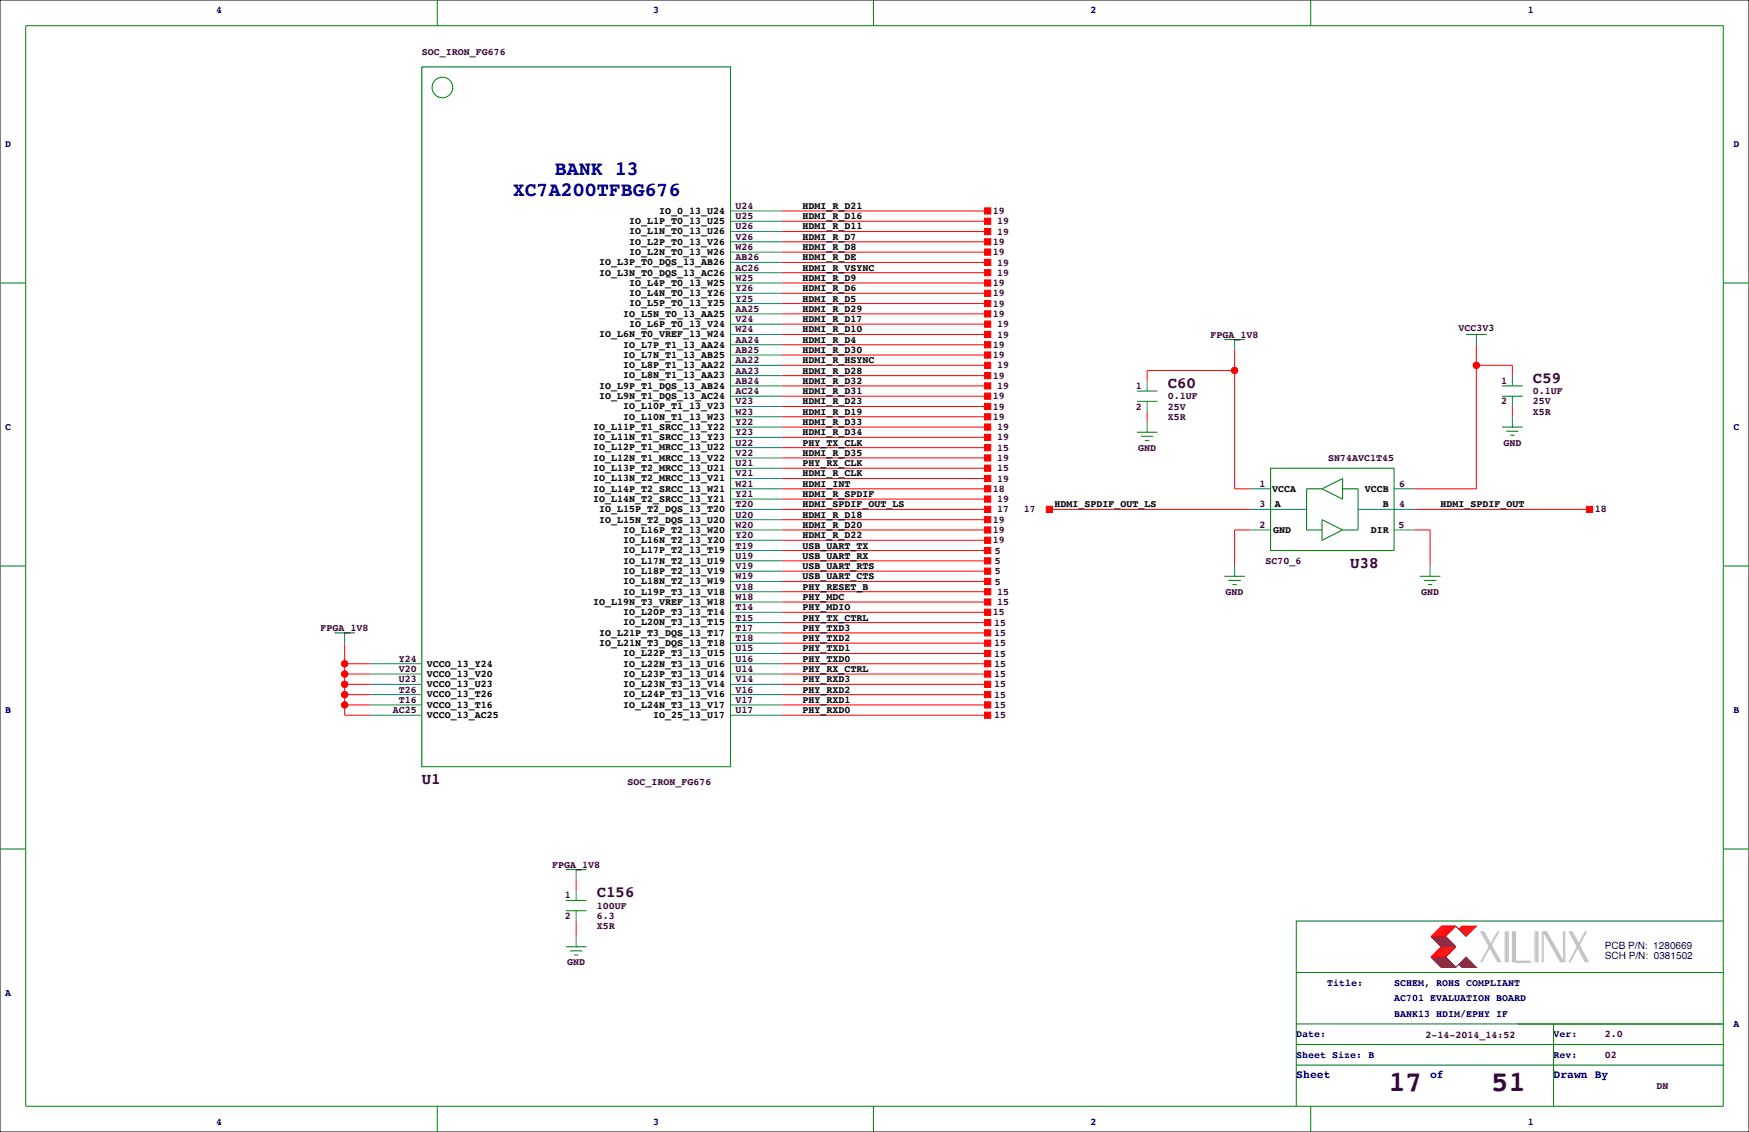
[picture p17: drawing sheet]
<svg xmlns="http://www.w3.org/2000/svg" width="432mm" height="279mm" viewBox="0 0 432 279" stroke-linecap="round" stroke-linejoin="round" font-family="sans-serif">
<defs><g id="words">
<g font-size="7.1" fill="#400040">
<text x="342.8" y="269.3">17</text>
<text x="368.2" y="269.3">51</text>
</g>
<g font-size="4.9" fill="#0000a0">
<text x="136.9" y="43.3">BANK 13</text>
<text x="126.6" y="48.4">XC7A200TFBG676</text>
</g>
<g font-size="3.9" fill="#400040">
<text x="288.3" y="95.7">C60</text>
<text x="378.5" y="94.5">C59</text>
<text x="333.4" y="140.2">U38</text>
<text x="104.1" y="193.5">U1</text>
<text x="147.3" y="221.5">C156</text>
</g>
<g font-size="2.8" fill="#0000a0">
<text x="320" y="266.1">Sheet</text>
<text x="353.1" y="266.1">of</text>
<text x="383.5" y="266.1">Drawn By</text>
</g>
<g font-size="2.5" fill="#0000a0">
<text x="53.3" y="3.3">4</text>
<text x="161.3" y="3.3">3</text>
<text x="269.2" y="3.3">2</text>
<text x="377.2" y="3.3">1</text>
<text x="1.3" y="36.3">D</text>
<text x="428" y="36.3">D</text>
<text x="1.3" y="106.2">C</text>
<text x="428" y="106.2">C</text>
<text x="1.3" y="176">B</text>
<text x="428" y="176">B</text>
<text x="396.2" y="234.2">PCB P/N: 1280669</text>
<text x="396.2" y="236.8">SCH P/N: 0381502</text>
<text x="1.3" y="245.9">A</text>
<text x="327.7" y="243.3">Title:</text>
<text x="344.2" y="243.3">SCHEM, ROHS COMPLIANT</text>
<text x="344.2" y="247.1">AC701 EVALUATION BOARD</text>
<text x="344.2" y="251">BANK13 HDIM/EPHY IF</text>
<text x="320" y="256">Date:</text>
<text x="383.5" y="256">Ver:</text>
<text x="428" y="253.5">A</text>
<text x="320" y="261.1">Sheet Size: B</text>
<text x="383.5" y="261.1">Rev:</text>
<text x="53.3" y="277.6">4</text>
<text x="161.3" y="277.6">3</text>
<text x="269.2" y="277.6">2</text>
<text x="377.2" y="277.6">1</text>
</g>
<g font-size="2.5" fill="#400040">
<text x="104.1" y="13.5">SOC_IRON_FG676</text>
<text x="181.6" y="51.6">U24</text>
<text x="245.1" y="52.8">19</text>
<text x="181.6" y="59.2">V26</text>
<text x="181.6" y="56.6">U26</text>
<text x="181.6" y="54.1">U25</text>
<text x="246.2" y="55.4">19</text>
<text x="246.2" y="57.9">19</text>
<text x="181.6" y="64.3">AB26</text>
<text x="181.6" y="61.7">W26</text>
<text x="245.1" y="63">19</text>
<text x="245.1" y="60.5">19</text>
<text x="246.2" y="65.5">19</text>
<text x="181.6" y="71.9">Y26</text>
<text x="181.6" y="69.3">W25</text>
<text x="181.6" y="66.8">AC26</text>
<text x="245.1" y="70.6">19</text>
<text x="246.2" y="68.1">19</text>
<text x="181.6" y="77">AA25</text>
<text x="181.6" y="74.4">Y25</text>
<text x="245.1" y="75.7">19</text>
<text x="245.1" y="73.2">19</text>
<text x="181.6" y="82">W24</text>
<text x="181.6" y="79.5">V24</text>
<text x="245.1" y="78.2">19</text>
<text x="246.2" y="80.8">19</text>
<text x="246.2" y="83.3">19</text>
<text x="298.9" y="83.3">FPGA_1V8</text>
<text x="360" y="81.8">VCC3V3</text>
<text x="181.6" y="89.7">AA22</text>
<text x="181.6" y="87.1">AB25</text>
<text x="181.6" y="84.6">AA24</text>
<text x="245.1" y="85.9">19</text>
<text x="245.1" y="88.4">19</text>
<text x="181.6" y="94.7">AB24</text>
<text x="181.6" y="92.2">AA23</text>
<text x="245.1" y="93.5">19</text>
<text x="246.2" y="90.9">19</text>
<text x="370.6" y="94.7">1</text>
<text x="181.6" y="99.8">V23</text>
<text x="181.6" y="97.3">AC24</text>
<text x="245.1" y="101.1">19</text>
<text x="245.1" y="98.6">19</text>
<text x="246.2" y="96">19</text>
<text x="280.5" y="96">1</text>
<text x="280.5" y="101.1">2</text>
<text x="288.3" y="101.1">25V</text>
<text x="288.3" y="98.6">0.1UF</text>
<text x="370.6" y="99.8">2</text>
<text x="378.5" y="99.8">25V</text>
<text x="378.5" y="97.3">0.1UF</text>
<text x="181.6" y="107.4">Y23</text>
<text x="181.6" y="104.9">Y22</text>
<text x="181.6" y="102.4">W23</text>
<text x="245.1" y="103.6">19</text>
<text x="246.2" y="106.2">19</text>
<text x="288.3" y="103.6">X5R</text>
<text x="378.5" y="102.4">X5R</text>
<text x="181.6" y="112.5">V22</text>
<text x="181.6" y="110">U22</text>
<text x="246.2" y="111.3">15</text>
<text x="246.2" y="113.8">19</text>
<text x="246.2" y="108.7">19</text>
<text x="281" y="111.3">GND</text>
<text x="327.9" y="113.8">SN74AVC1T45</text>
<text x="371.2" y="110">GND</text>
<text x="181.6" y="117.6">V21</text>
<text x="181.6" y="115.1">U21</text>
<text x="246.2" y="116.3">15</text>
<text x="246.2" y="118.9">19</text>
<text x="181.6" y="125.2">T20</text>
<text x="181.6" y="122.7">Y21</text>
<text x="181.6" y="120.1">W21</text>
<text x="245.1" y="121.4">18</text>
<text x="246.2" y="124">19</text>
<text x="310.9" y="120.1">1</text>
<text x="310.9" y="125.2">3</text>
<text x="345.4" y="120.1">6</text>
<text x="345.4" y="125.2">4</text>
<text x="181.6" y="130.3">W20</text>
<text x="181.6" y="127.8">U20</text>
<text x="245.1" y="129">19</text>
<text x="245.1" y="131.6">19</text>
<text x="246.2" y="126.5">17</text>
<text x="252.7" y="126.5">17</text>
<text x="310.9" y="130.3">2</text>
<text x="345.2" y="130.3">5</text>
<text x="393.7" y="126.5">18</text>
<text x="181.6" y="137.9">U19</text>
<text x="181.6" y="135.4">T19</text>
<text x="181.6" y="132.8">Y20</text>
<text x="245.1" y="134.1">19</text>
<text x="245.6" y="136.7">5</text>
<text x="181.6" y="143">W19</text>
<text x="181.6" y="140.5">V19</text>
<text x="245.6" y="139.2">5</text>
<text x="245.6" y="141.7">5</text>
<text x="312.4" y="139.2">SC70_6</text>
<text x="181.6" y="148.1">W18</text>
<text x="181.6" y="145.5">V18</text>
<text x="245.6" y="144.3">5</text>
<text x="246.2" y="146.8">15</text>
<text x="246.2" y="149.4">15</text>
<text x="302.6" y="146.8">GND</text>
<text x="350.8" y="146.8">GND</text>
<text x="79.2" y="155.7">FPGA_1V8</text>
<text x="181.6" y="155.7">T17</text>
<text x="181.6" y="153.2">T15</text>
<text x="181.6" y="150.6">T14</text>
<text x="245.1" y="151.9">15</text>
<text x="245.4" y="154.4">15</text>
<text x="181.6" y="160.8">U15</text>
<text x="181.6" y="158.2">T18</text>
<text x="245.4" y="159.5">15</text>
<text x="245.4" y="157">15</text>
<text x="98.4" y="165.9">V20</text>
<text x="98.4" y="163.3">Y24</text>
<text x="181.6" y="165.9">U14</text>
<text x="181.6" y="163.3">U16</text>
<text x="245.4" y="167.1">15</text>
<text x="245.4" y="164.6">15</text>
<text x="245.4" y="162.1">15</text>
<text x="98.4" y="173.5">T16</text>
<text x="98.4" y="170.9">T26</text>
<text x="98.4" y="168.4">U23</text>
<text x="181.6" y="173.5">V17</text>
<text x="181.6" y="170.9">V16</text>
<text x="181.6" y="168.4">V14</text>
<text x="245.4" y="172.2">15</text>
<text x="245.4" y="169.7">15</text>
<text x="96.9" y="176">AC25</text>
<text x="181.6" y="176">U17</text>
<text x="245.4" y="177.3">15</text>
<text x="245.4" y="174.8">15</text>
<text x="154.9" y="193.8">SOC_IRON_FG676</text>
<text x="136.3" y="214.1">FPGA_1V8</text>
<text x="139.5" y="221.7">1</text>
<text x="139.5" y="226.8">2</text>
<text x="147.3" y="224.3">100UF</text>
<text x="147.3" y="226.8">6.3</text>
<text x="147.3" y="229.4">X5R</text>
<text x="140" y="238.3">GND</text>
<text x="351.9" y="256.3">2-14-2014_14:52</text>
<text x="396.2" y="256">2.0</text>
<text x="396.2" y="261.1">02</text>
<text x="408.9" y="268.7">DN</text>
</g>
<g font-size="2.5">
<text x="162.8" y="52.8">IO_0_13_U24</text>
<text x="198.1" y="51.6">HDMI_R_D21</text>
<text x="155.4" y="57.8">IO_L1N_T0_13_U26</text>
<text x="155.4" y="55.3">IO_L1P_T0_13_U25</text>
<text x="198.1" y="54.1">HDMI_R_D16</text>
<text x="198.1" y="56.6">HDMI_R_D11</text>
<text x="198.1" y="59.2">HDMI_R_D7</text>
<text x="148" y="65.5">IO_L3P_T0_DQS_13_AB26</text>
<text x="155.4" y="62.9">IO_L2N_T0_13_W26</text>
<text x="155.4" y="60.4">IO_L2P_T0_13_V26</text>
<text x="198.1" y="64.3">HDMI_R_DE</text>
<text x="198.1" y="61.7">HDMI_R_D8</text>
<text x="148" y="68">IO_L3N_T0_DQS_13_AC26</text>
<text x="155.4" y="70.5">IO_L4P_T0_13_W25</text>
<text x="198.1" y="69.3">HDMI_R_D9</text>
<text x="198.1" y="71.9">HDMI_R_D6</text>
<text x="198.1" y="66.8">HDMI_R_VSYNC</text>
<text x="155.4" y="75.6">IO_L5P_T0_13_Y25</text>
<text x="155.4" y="73.1">IO_L4N_T0_13_Y26</text>
<text x="198.1" y="74.4">HDMI_R_D5</text>
<text x="198.1" y="77">HDMI_R_D29</text>
<text x="148" y="83.2">IO_L6N_T0_VREF_13_W24</text>
<text x="153.9" y="78.2">IO_L5N_T0_13_AA25</text>
<text x="155.4" y="80.7">IO_L6P_T0_13_V24</text>
<text x="198.1" y="79.5">HDMI_R_D17</text>
<text x="198.1" y="82">HDMI_R_D10</text>
<text x="153.9" y="88.3">IO_L7N_T1_13_AB25</text>
<text x="153.9" y="85.8">IO_L7P_T1_13_AA24</text>
<text x="198.1" y="84.6">HDMI_R_D4</text>
<text x="198.1" y="87.1">HDMI_R_D30</text>
<text x="198.1" y="89.7">HDMI_R_HSYNC</text>
<text x="148" y="95.9">IO_L9P_T1_DQS_13_AB24</text>
<text x="153.9" y="93.4">IO_L8N_T1_13_AA23</text>
<text x="153.9" y="90.9">IO_L8P_T1_13_AA22</text>
<text x="198.1" y="94.7">HDMI_R_D32</text>
<text x="198.1" y="92.2">HDMI_R_D28</text>
<text x="148" y="98.5">IO_L9N_T1_DQS_13_AC24</text>
<text x="153.9" y="101">IO_L10P_T1_13_V23</text>
<text x="198.1" y="99.8">HDMI_R_D23</text>
<text x="198.1" y="97.3">HDMI_R_D31</text>
<text x="146.5" y="106.1">IO_L11P_T1_SRCC_13_Y22</text>
<text x="153.9" y="103.6">IO_L10N_T1_13_W23</text>
<text x="198.1" y="102.4">HDMI_R_D19</text>
<text x="198.1" y="107.4">HDMI_R_D34</text>
<text x="198.1" y="104.9">HDMI_R_D33</text>
<text x="146.5" y="113.7">IO_L12N_T1_MRCC_13_V22</text>
<text x="146.5" y="111.2">IO_L12P_T1_MRCC_13_U22</text>
<text x="146.5" y="108.6">IO_L11N_T1_SRCC_13_Y23</text>
<text x="198.1" y="110">PHY_TX_CLK</text>
<text x="198.1" y="112.5">HDMI_R_D35</text>
<text x="146.5" y="118.8">IO_L13N_T2_MRCC_13_V21</text>
<text x="146.5" y="116.3">IO_L13P_T2_MRCC_13_U21</text>
<text x="198.1" y="115.1">PHY_RX_CLK</text>
<text x="198.1" y="117.6">HDMI_R_CLK</text>
<text x="146.5" y="123.9">IO_L14N_T2_SRCC_13_Y21</text>
<text x="146.5" y="121.3">IO_L14P_T2_SRCC_13_W21</text>
<text x="198.1" y="125.2">HDMI_SPDIF_OUT_LS</text>
<text x="198.1" y="122.7">HDMI_R_SPDIF</text>
<text x="198.1" y="120.1">HDMI_INT</text>
<text x="260.3" y="125.2">HDMI_SPDIF_OUT_LS</text>
<text x="314.1" y="121.4">VCCA</text>
<text x="314.7" y="125.2">A</text>
<text x="337" y="121.4">VCCB</text>
<text x="341.4" y="125.2">B</text>
<text x="355.6" y="125.2">HDMI_SPDIF_OUT</text>
<text x="148" y="129">IO_L15N_T2_DQS_13_U20</text>
<text x="148" y="126.4">IO_L15P_T2_DQS_13_T20</text>
<text x="153.9" y="131.5">IO_L16P_T2_13_W20</text>
<text x="198.1" y="127.8">HDMI_R_D18</text>
<text x="198.1" y="130.3">HDMI_R_D20</text>
<text x="314.3" y="131.6">GND</text>
<text x="338.5" y="131.6">DIR</text>
<text x="153.9" y="136.6">IO_L17P_T2_13_T19</text>
<text x="153.9" y="134">IO_L16N_T2_13_Y20</text>
<text x="198.1" y="132.8">HDMI_R_D22</text>
<text x="198.1" y="137.9">USB_UART_RX</text>
<text x="198.1" y="135.4">USB_UART_TX</text>
<text x="153.9" y="141.7">IO_L18P_T2_13_V19</text>
<text x="153.9" y="139.1">IO_L17N_T2_13_U19</text>
<text x="198.1" y="140.5">USB_UART_RTS</text>
<text x="198.1" y="143">USB_UART_CTS</text>
<text x="146.5" y="149.3">IO_L19N_T3_VREF_13_W18</text>
<text x="153.9" y="146.7">IO_L19P_T3_13_V18</text>
<text x="153.9" y="144.2">IO_L18N_T2_13_W19</text>
<text x="198.1" y="145.5">PHY_RESET_B</text>
<text x="198.1" y="148.1">PHY_MDC</text>
<text x="153.9" y="154.4">IO_L20N_T3_13_T15</text>
<text x="153.9" y="151.8">IO_L20P_T3_13_T14</text>
<text x="198.1" y="155.7">PHY_TXD3</text>
<text x="198.1" y="153.2">PHY_TX_CTRL</text>
<text x="198.1" y="150.6">PHY_MDIO</text>
<text x="148" y="159.4">IO_L21N_T3_DQS_13_T18</text>
<text x="148" y="156.9">IO_L21P_T3_DQS_13_T17</text>
<text x="153.9" y="162">IO_L22P_T3_13_U15</text>
<text x="198.1" y="160.8">PHY_TXD1</text>
<text x="198.1" y="158.2">PHY_TXD2</text>
<text x="105.4" y="167.1">VCCO_13_V20</text>
<text x="105.4" y="164.5">VCCO_13_Y24</text>
<text x="153.9" y="167.1">IO_L23P_T3_13_U14</text>
<text x="153.9" y="164.5">IO_L22N_T3_13_U16</text>
<text x="198.1" y="165.9">PHY_RX_CTRL</text>
<text x="198.1" y="163.3">PHY_TXD0</text>
<text x="105.4" y="172.1">VCCO_13_T26</text>
<text x="105.4" y="169.6">VCCO_13_U23</text>
<text x="153.9" y="172.1">IO_L24P_T3_13_V16</text>
<text x="153.9" y="169.6">IO_L23N_T3_13_V14</text>
<text x="198.1" y="173.5">PHY_RXD1</text>
<text x="198.1" y="170.9">PHY_RXD2</text>
<text x="198.1" y="168.4">PHY_RXD3</text>
<text x="105.4" y="177.2">VCCO_13_AC25</text>
<text x="105.4" y="174.7">VCCO_13_T16</text>
<text x="153.9" y="174.7">IO_L24N_T3_13_V17</text>
<text x="161.3" y="177.2">IO_25_13_U17</text>
<text x="198.1" y="176">PHY_RXD0</text>
</g>
</g></defs>
<path d="M0 0h431.8v279.4h-431.8z" fill="none" stroke="#000" stroke-width=".25"/>
<g fill="none" stroke="#008080" stroke-width=".25">
<path d="M180.3 59.7h12.7M180.3 57.2h12.7M180.3 54.6h12.7M180.3 52.1h12.7M180.3 77.5h12.7M180.3 74.9h12.7M180.3 72.4h12.7M180.3 69.8h12.7M180.3 67.3h12.7M180.3 64.8h12.7M180.3 62.2h12.7M180.3 97.8h12.7"/>
<path d="M180.3 95.2h12.7M180.3 92.7h12.7M180.3 90.2h12.7M180.3 87.6h12.7M180.3 85.1h12.7M180.3 82.5h12.7M180.3 80h12.7M283.2 94v2.5M283.2 99.1v2.5M304.8 83.8v2.6M364.5 82.5v2.6M373.4 92.7v2.5"/>
<path d="M373.4 97.8v2.5M180.3 118.1h12.7M180.3 115.6h12.7M180.3 113h12.7M180.3 110.5h12.7M180.3 107.9h12.7M180.3 105.4h12.7M180.3 102.9h12.7M180.3 100.3h12.7M283.2 104.1v2.6M373.4 102.9v2.5M180.3 130.8h12.7"/>
<path d="M180.3 120.7h12.7M180.3 125.7h12.7M180.3 138.4h12.7M180.3 135.9h12.7M180.3 133.3h12.7M180.3 128.3h12.7M180.3 123.2h12.7M304.8 139.7v2.5M308.6 130.8h5.1M308.6 120.7h5.1M308.6 125.7h14M335.3 125.7h13.9"/>
<path d="M344.2 130.8h5M344.2 120.7h5M353.1 139.7v2.5M85.1 156.2v2.6M180.3 158.8h12.7M180.3 156.2h12.7M180.3 153.7h12.7M180.3 151.1h12.7M180.3 148.6h12.7M180.3 146h12.7M180.3 143.5h12.7M180.3 141h12.7"/>
<path d="M91.4 176.5h12.7M91.4 174h12.7M91.4 171.4h12.7M91.4 168.9h12.7M91.4 166.4h12.7M91.4 163.8h12.7M180.3 176.5h12.7M180.3 174h12.7M180.3 171.4h12.7M180.3 168.9h12.7M180.3 166.4h12.7M180.3 163.8h12.7"/>
<path d="M180.3 161.3h12.7M142.2 214.6v2.6M142.2 219.7v2.5M142.2 224.8v2.5M142.2 231.1v2.6"/>
</g>
<g fill="none" stroke="#008000" stroke-width=".25">
<path d="M6.3 6.4h419.1v266.6h-419.1zM104.1 16.5h76.2v172.7h-76.2zM107.9 0v6.4M215.6 0v6.4M323.6 0v6.4M0 69.8h6.3M425.4 69.8h6.4M280.7 99.1h5.1M280.7 96.5h5.1M302.3 83.8h5M304.8 83.8h.1M361.9 82.5h5.1"/>
<path d="M364.5 82.5h.1M370.8 97.8h5.1M370.8 95.2h5.1M280.7 106.7h5.1M281.7 107.7h3M282.7 108.7h1M283.2 106.7h.1M313.7 115.6h30.5v20.3h-30.5zM370.8 105.4h5.1M371.9 106.4h3M372.9 107.4h1M373.4 105.4h.1"/>
<path d="M0 139.7h6.3M326.4 120.7l5.1-2.6v5.1zM326.4 120.7h-3.8v10.1h3.8M326.4 128.3l5.1 2.5-5.1 2.5zM331.5 120.7h3.8v10.1h-3.8M425.4 139.7h6.4M82.5 156.2h5.1M85.1 156.2h.1M302.3 142.2h5M303.3 143.3h3M304.3 144.3h1M304.8 142.2h.1"/>
<path d="M350.5 142.2h5.1M351.5 143.3h3.1M352.6 144.3h1M353.1 142.2h.1M0 209.5h6.3M139.7 214.6h5.1M142.2 214.6h.1M425.4 209.5h6.4M139.7 233.7h5.1M139.7 224.8h5.1M139.7 222.2h5.1M140.7 234.7h3.1"/>
<path d="M141.7 235.7h1M142.2 233.7h.1M425.4 227.3h-105.4v35.6M320 257.8h105.4M320 252.7h105.4M320 240h105.4M383.5 252.7v20.3M107.9 273v6.4M215.6 273v6.4M320 262.9v10.1M320 262.9h105.4M323.6 273v6.4"/>
<path d="M383.5 264.2h.1"/>
<circle cx="109.2" cy="21.6" r="2.54"/>
</g>
<g fill="none" stroke="#f00" stroke-width=".25">
<path d="M193 59.7h50.8M193 57.2h50.8M193 54.6h50.8M193 52.1h50.8M193 62.2h50.8M193 67.3h50.8M193 64.8h50.8M193 77.5h50.8M193 72.4h50.8M193 74.9h50.8M193 69.8h50.8M193 90.2h50.8"/>
<path d="M193 92.7h50.8M193 97.8h50.8M193 95.2h50.8M193 87.6h50.8M193 85.1h50.8M193 82.5h50.8M193 80h50.8M304.8 86.4v34.3h3.8M304.8 91.4h-21.6v2.6M364.5 85.1v35.6h-15.3M364.5 90.2h8.9v2.5M193 105.4h50.8"/>
<path d="M193 107.9h50.8M193 118.1h50.8M193 113h50.8M193 110.5h50.8M193 115.6h50.8M193 100.3h50.8M193 102.9h50.8M283.2 101.6v2.5M373.4 100.3v2.6M193 120.7h50.8M193 130.8h50.8M193 135.9h50.8"/>
<path d="M193 138.4h50.8M193 123.2h50.8M193 125.7h50.8M193 133.3h50.8M193 128.3h50.8M259.1 125.7h49.5M308.6 130.8h-3.8v8.9M349.2 130.8h3.9v8.9M349.2 125.7h43.2M85.1 158.8v17.7h6.3M193 143.5h50.8M193 141h50.8"/>
<path d="M193 148.6h50.8M193 151.1h50.8M193 146h50.8M193 153.7h50.8M193 156.2h50.8M193 158.8h50.8M85.1 163.8h6.3M85.1 168.9h6.3M85.1 166.4h6.3M85.1 171.4h6.3M85.1 174h6.3M193 161.3h50.8"/>
<path d="M193 163.8h50.8M193 168.9h50.8M193 166.4h50.8M193 171.4h50.8M193 174h50.8M193 176.5h50.8M142.2 217.2v2.5M142.2 227.3v3.8M355.9 233.7l-2.6 2.5h3.6l2.5-2.5M355.9 228.6h3.5l-2.5 2.5h-3.6zM356.1 233.7l-2.5 2.5M356.1 228.6l-2.5 2.5"/>
<path d="M356.4 233.7l-2.6 2.5M356.4 228.6l-2.6 2.5M356.6 233.7l-2.5 2.5M356.6 228.6l-2.5 2.5M356.9 233.7l-2.6 2.5M356.9 228.6l-2.6 2.5M357.1 233.7l-2.5 2.5M357.1 228.6l-2.5 2.5M357.4 233.7l-2.6 2.5M357.4 228.6l-2.6 2.5M357.6 233.7l-2.5 2.5M357.6 228.6l-2.5 2.5"/>
<path d="M357.9 233.7l-2.6 2.5M357.9 228.6l-2.6 2.5M358.1 233.7l-2.5 2.5M358.1 228.6l-2.5 2.5M358.4 233.7l-2.5 2.5M358.4 228.6l-2.5 2.5M358.6 233.7l-2.5 2.5M358.6 228.6l-2.5 2.5M358.9 233.7l-2.5 2.5M358.9 228.6l-2.5 2.5M359.2 233.7l-2.6 2.5M359.2 228.6l-2.6 2.5"/>
<path d="M360.2 229.4l.7-.8h3.6l-2.6 2.5M361.2 228.6l-.8 .8M361.4 228.6l-1 1M361.7 228.6l-1 1M361.9 228.6l-1.2 1.3M362.2 228.6l-1.3 1.3M362.5 228.6l-1.6 1.5M362.7 228.6l-1.5 1.5M363 228.6l-1.8 1.8M363.2 228.6l-1.8 1.8M363.5 228.6l-2.1 2M363.7 228.6l-2 2"/>
<path d="M364 228.6l-2.3 2.3M364.2 228.6l-2.3 2.3"/>
<circle cx="304.8" cy="91.4" r=".76"/>
<circle cx="364.5" cy="90.2" r=".76"/>
<circle cx="85.1" cy="163.8" r=".76"/>
<circle cx="85.1" cy="166.4" r=".76"/>
<circle cx="85.1" cy="171.4" r=".76"/>
<circle cx="85.1" cy="174" r=".76"/>
<circle cx="85.1" cy="168.9" r=".76"/>
</g>
<g fill="#f00" stroke="#f00" stroke-width=".25">
<path d="M243.1 135.1h1.5v1.6h-1.5z" fill-rule="evenodd"/>
<path d="M243.1 142.7h1.5v1.6h-1.5z" fill-rule="evenodd"/>
<path d="M243.1 140.2h1.5v1.5h-1.5z" fill-rule="evenodd"/>
<path d="M243.1 137.7h1.5v1.5h-1.5z" fill-rule="evenodd"/>
<path d="M243.1 147.8h1.5v1.6h-1.5z" fill-rule="evenodd"/>
<path d="M243.1 150.4h1.5v1.5h-1.5z" fill-rule="evenodd"/>
<path d="M243.1 145.3h1.5v1.5h-1.5z" fill-rule="evenodd"/>
<path d="M243.1 152.9h1.5v1.5h-1.5z" fill-rule="evenodd"/>
<path d="M243.1 155.4h1.5v1.6h-1.5z" fill-rule="evenodd"/>
<path d="M243.1 158h1.5v1.5h-1.5z" fill-rule="evenodd"/>
<path d="M243.1 160.5h1.5v1.6h-1.5z" fill-rule="evenodd"/>
<path d="M243.1 163.1h1.5v1.5h-1.5z" fill-rule="evenodd"/>
<path d="M243.1 91.9h1.5v1.6h-1.5z" fill-rule="evenodd"/>
<path d="M243.1 58.9h1.5v1.6h-1.5z" fill-rule="evenodd"/>
<path d="M243.1 61.5h1.5v1.5h-1.5z" fill-rule="evenodd"/>
<path d="M243.1 104.6h1.5v1.6h-1.5z" fill-rule="evenodd"/>
<path d="M243.1 107.2h1.5v1.5h-1.5z" fill-rule="evenodd"/>
<path d="M243.1 168.1h1.5v1.6h-1.5z" fill-rule="evenodd"/>
<path d="M243.1 165.6h1.5v1.5h-1.5z" fill-rule="evenodd"/>
<path d="M243.1 170.7h1.5v1.5h-1.5z" fill-rule="evenodd"/>
<path d="M243.1 173.2h1.5v1.6h-1.5z" fill-rule="evenodd"/>
<path d="M243.1 175.8h1.5v1.5h-1.5z" fill-rule="evenodd"/>
<path d="M243.1 117.3h1.5v1.6h-1.5z" fill-rule="evenodd"/>
<path d="M243.1 119.9h1.5v1.5h-1.5z" fill-rule="evenodd"/>
<path d="M243.1 122.4h1.5v1.6h-1.5z" fill-rule="evenodd"/>
<path d="M243.1 112.3h1.5v1.5h-1.5z" fill-rule="evenodd"/>
<path d="M243.1 109.7h1.5v1.6h-1.5z" fill-rule="evenodd"/>
<path d="M243.1 114.8h1.5v1.5h-1.5z" fill-rule="evenodd"/>
<path d="M391.7 125h1.5v1.5h-1.5z" fill-rule="evenodd"/>
<path d="M243.1 125h1.5v1.5h-1.5z" fill-rule="evenodd"/>
<path d="M258.3 125h1.5v1.5h-1.5z" fill-rule="evenodd"/>
<path d="M243.1 97h1.5v1.6h-1.5z" fill-rule="evenodd"/>
<path d="M243.1 89.4h1.5v1.5h-1.5z" fill-rule="evenodd"/>
<path d="M243.1 94.5h1.5v1.5h-1.5z" fill-rule="evenodd"/>
<path d="M243.1 86.9h1.5v1.5h-1.5z" fill-rule="evenodd"/>
<path d="M243.1 66.5h1.5v1.6h-1.5z" fill-rule="evenodd"/>
<path d="M243.1 64h1.5v1.5h-1.5z" fill-rule="evenodd"/>
<path d="M243.1 76.7h1.5v1.5h-1.5z" fill-rule="evenodd"/>
<path d="M243.1 84.3h1.5v1.6h-1.5z" fill-rule="evenodd"/>
<path d="M243.1 71.6h1.5v1.6h-1.5z" fill-rule="evenodd"/>
<path d="M243.1 74.2h1.5v1.5h-1.5z" fill-rule="evenodd"/>
<path d="M243.1 69.1h1.5v1.5h-1.5z" fill-rule="evenodd"/>
<path d="M243.1 56.4h1.5v1.5h-1.5z" fill-rule="evenodd"/>
<path d="M243.1 81.8h1.5v1.5h-1.5z" fill-rule="evenodd"/>
<path d="M243.1 53.8h1.5v1.6h-1.5z" fill-rule="evenodd"/>
<path d="M243.1 51.3h1.5v1.5h-1.5z" fill-rule="evenodd"/>
<path d="M243.1 79.2h1.5v1.6h-1.5z" fill-rule="evenodd"/>
<path d="M243.1 99.6h1.5v1.5h-1.5z" fill-rule="evenodd"/>
<path d="M243.1 102.1h1.5v1.5h-1.5z" fill-rule="evenodd"/>
<path d="M243.1 132.6h1.5v1.5h-1.5z" fill-rule="evenodd"/>
<path d="M243.1 130h1.5v1.6h-1.5z" fill-rule="evenodd"/>
<path d="M243.1 127.5h1.5v1.5h-1.5z" fill-rule="evenodd"/>
<circle cx="304.8" cy="91.4" r=".76"/>
<circle cx="364.5" cy="90.2" r=".76"/>
<circle cx="85.1" cy="163.8" r=".76"/>
<circle cx="85.1" cy="166.4" r=".76"/>
<circle cx="85.1" cy="168.9" r=".76"/>
<circle cx="85.1" cy="171.4" r=".76"/>
<circle cx="85.1" cy="174" r=".76"/>
</g>
<g fill="none" stroke="#800000" stroke-width=".25">
<path d="M353.3 236.2l2.6 2.6h3.5M353.3 231.1l2.6 2.6M353.6 231.1l2.5 2.6M353.6 236.2l2.5 2.6M353.8 231.1l2.6 2.6M353.8 236.2l2.6 2.6M354.1 231.1l2.5 2.6M354.1 236.2l2.5 2.6M354.3 231.1l2.6 2.6M354.3 236.2l2.6 2.6M354.6 231.1l2.5 2.6M354.6 236.2l2.5 2.6"/>
<path d="M354.8 231.1l2.6 2.6M354.8 236.2l2.6 2.6M355.1 231.1l2.5 2.6M355.1 236.2l2.5 2.6M355.3 231.1l2.6 2.6M355.3 236.2l2.6 2.6M355.6 231.1l2.5 2.6M355.6 236.2l2.5 2.6M355.9 231.1l2.5 2.6M355.9 236.2l2.5 2.6M356.1 231.1l2.5 2.6M356.1 236.2l2.5 2.6"/>
<path d="M356.4 231.1l2.5 2.6M356.4 236.2l2.5 2.6M356.6 231.1l2.6 2.6M356.6 236.2l2.6 2.6M356.9 231.1l2.5 2.6M356.9 236.2l2.5 2.6M359.4 228.6l2.5 2.5M360.2 238l.7 .8h3.6l-2.6-2.6-2.5 2.6M360.4 237.7l1 1.1M360.4 238l.8 .8M360.7 237.5l1.2 1.3M360.7 237.7l1 1.1"/>
<path d="M360.9 237.2l1.6 1.6M360.9 237.5l1.3 1.3M361.2 237l1.8 1.8M361.2 237.2l1.5 1.6M361.4 236.7l2.1 2.1M361.4 237l1.8 1.8M361.7 236.5l2.3 2.3M361.7 236.7l2 2.1M361.9 236.5l2.3 2.3"/>
</g>
<g fill="none" stroke="#c0c0c0" stroke-width=".25">
<path d="M365.5 229.9l4.3 7.6M365.8 229.9l4.3 7.6M366 229.9l4.3 7.6M366.3 229.9l4.3 7.6M369.8 229.9l-4.3 7.6M370.1 229.9l-4.3 7.6M371.6 229.9v7.6M371.9 229.9v7.6M372.1 229.9v7.6M372.4 229.9v7.6M373.4 229.9v7.6M373.6 229.9v7.6"/>
<path d="M373.9 229.9v7.6M374.1 229.9v7.6h3.9M374.1 237.2h3.9M379 229.9v7.6M379.2 229.9v7.6M379.5 229.9v7.6M379.7 229.9v7.6M380.7 229.9v7.6M381 237.5v-7.6l4.3 7.6M381.3 229.9l4.3 7.6M381.5 229.9l4.3 7.6M381.8 229.9l4.3 7.6v-7.6"/>
<path d="M386.3 229.9v7.6M387.3 229.9l4.1 7.6M387.6 229.9l4.1 7.6M387.9 229.9l4 7.6M388.1 229.9l4.1 7.6M391.4 229.9l-4.1 7.6M391.7 229.9l-4.1 7.6"/>
</g>
<use href="#words"/>
</svg>
